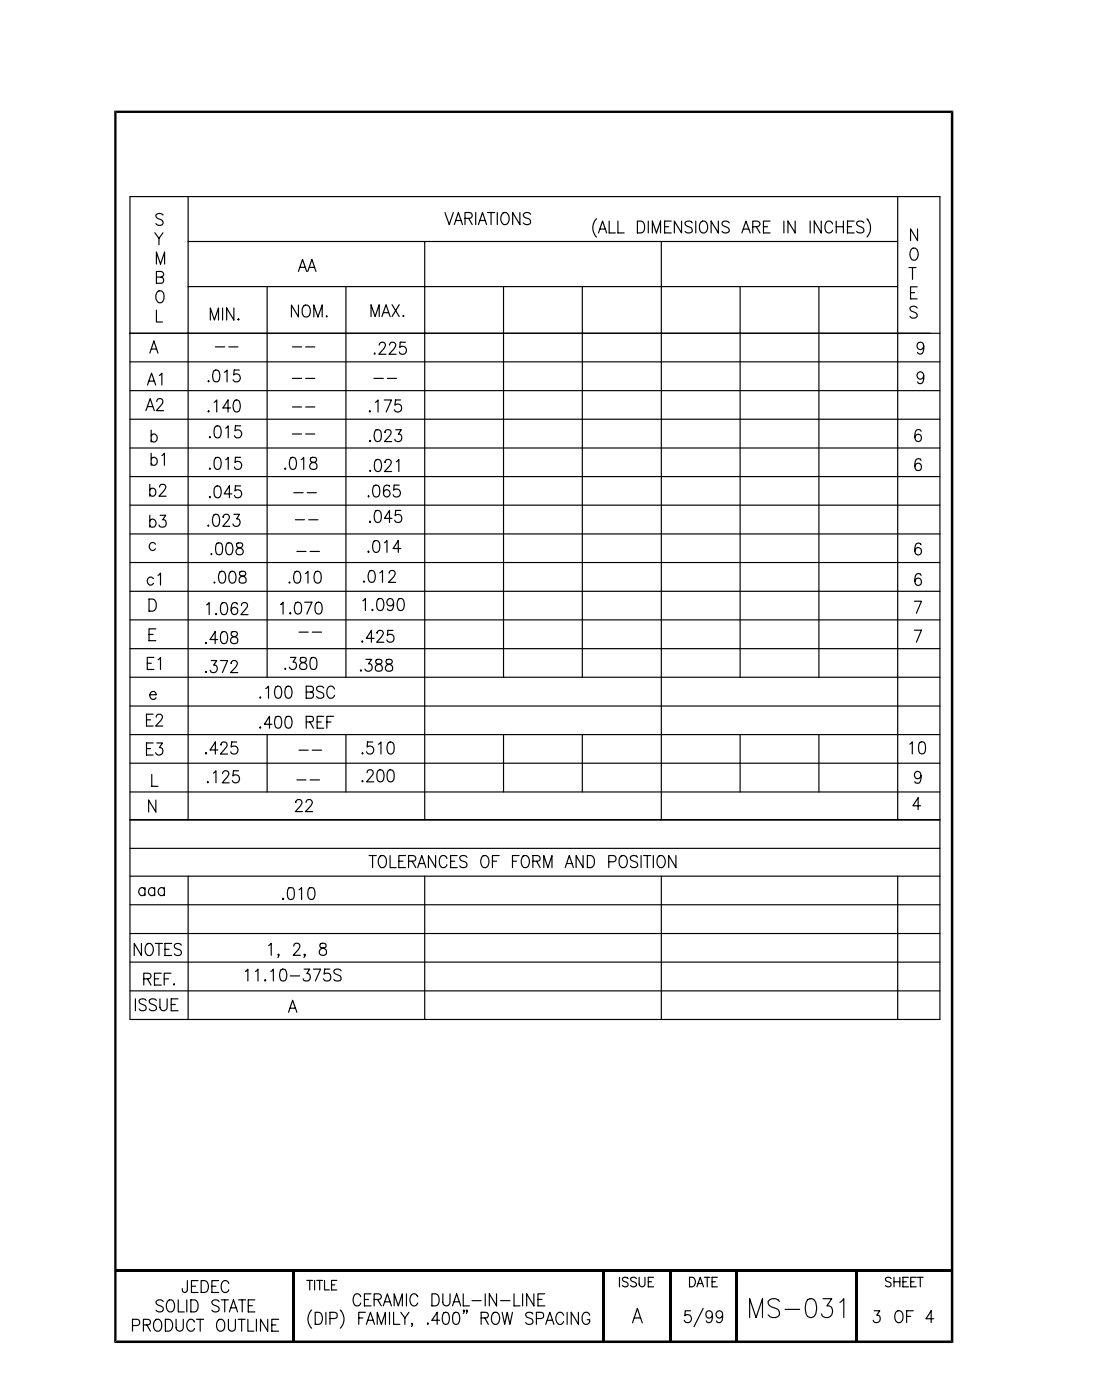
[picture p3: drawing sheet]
<svg xmlns="http://www.w3.org/2000/svg" width="241mm" height="305mm" viewBox="0 0 241 305" stroke-linecap="round" stroke-linejoin="round" font-family="sans-serif">
<g fill="none" stroke="#000" stroke-width=".25">
<path d="M28.3 42.8h176.2v179.2h-176.2zM33.7 50.7l.9 1.2v1.4M34 57.5v-2.6l.9 2.6 .9-2.6v2.6M35.5 46.8a.87 .87 0 0 0-.9-.4 .87 .87 0 0 0-.7 .7 1.55 1.55 0 0 0 1.4 .9 .63 .63 0 0 1 .2 .6 .63 .63 0 0 1-.6 .5h-.4l-.6-.4M35.5 50.7l-.9 1.2M40.9 52.6h154.4M40.9 42.8v135.7M64.9 59.1l.9-2.6 .9 2.6M65.3 58.2h1.1M67 59.1l.9-2.6 .8 2.6M67.3 58.2h1.1M92.4 52.6v125.9"/>
<path d="M96.8 46.3l.9 2.6 .9-2.6M98.8 48.9l.9-2.6 .9 2.6M99.2 48h1.1M101.2 47.5h1a.64 .64 0 0 0 .6-.6 .64 .64 0 0 0-.6-.6h-1v2.6M102 47.5l.7 1.4M103.5 46.3v2.6M104.1 48.9l.9-2.6 .9 2.6M104.4 48h1.1M106.1 46.3h1.6M106.8 46.3v2.6M108.2 46.3v2.6M109.4 46.4l.2-.1a1.26 1.26 0 0 1 1.1 2 .8 .8 0 0 1-1.3 .5 1.67 1.67 0 0 1 0-2.4z"/>
<path d="M113.1 46.3v2.6l-1.6-2.6v2.6M115.4 46.7a.85 .85 0 0 0-.8-.5 .85 .85 0 0 0-.7 .7l.2 .4 .9 .3a.66 .66 0 0 1 .4 .7 .66 .66 0 0 1-.5 .6h-.5l-.5-.4M129.8 47.6a2.83 2.83 0 0 0 0 4M130.2 50.7l.9-2.6 .9 2.6M130.6 49.9h1.1M132.5 48.1v2.6h1.4M134.5 48.1v2.6h1.3M138.7 48.1a1.39 1.39 0 0 1 1.5 .8 1.39 1.39 0 0 1-.4 1.7l-1.1 .1zM141.1 48.1v2.6M141.9 50.7v-2.6l.9 2.6 .9-2.6v2.6M143.9 52.6v125.9M144.6 49.4h.9"/>
<path d="M146 48.1h-1.4v2.6h1.4M148.3 48.1v2.6l-1.6-2.6v2.6M150.6 48.5a.85 .85 0 0 0-.8-.4 .85 .85 0 0 0-.7 .7l.2 .3 .9 .4a.62 .62 0 0 1 .4 .6 .62 .62 0 0 1-.5 .6h-.5l-.5-.3M151.4 48.1v2.6M152.6 48.3a.91 .91 0 0 1 1.4 .8 1.24 1.24 0 0 1-.7 1.6 1.32 1.32 0 0 1-1.1-.8 1.32 1.32 0 0 1 .2-1.4zM156.3 48.1v2.6l-1.6-2.6v2.6M158.7 48.5a.85 .85 0 0 0-.9-.4 .85 .85 0 0 0-.7 .7l.4 .4a1.26 1.26 0 0 1 1.2 .8 .8 .8 0 0 1-.5 .7 .8 .8 0 0 1-.9-.1l-.2-.2M161.4 50.7l.9-2.6 .9 2.6M161.8 49.9h1.1M163.8 49.4h1a.61 .61 0 0 0 .4-1l-.4-.3h-1v2.6M164.5 49.4l.9 1.3M166.1 49.4h.9"/>
<path d="M167.6 48.1h-1.5v2.6h1.5M170.6 48.1v2.6M173 48.1v2.6l-1.6-2.6v2.6M176.3 48.1v2.6M178.7 48.1v2.6l-1.5-2.6v2.6M181.1 48.8a.77 .77 0 0 0-.7-.7 .77 .77 0 0 0-.8 .7 1.5 1.5 0 0 0 .6 1.9 .84 .84 0 0 0 .9-.6M181.9 49.4h1.6M181.9 48.1v2.6M183.5 48.1v2.6M184.4 49.4h.9M185.8 48.1h-1.4v2.6h1.4M188 48.5a.85 .85 0 0 0-.9-.4 .85 .85 0 0 0-.7 .7l.2 .3 .9 .4a.62 .62 0 0 1 .5 .6 .62 .62 0 0 1-.6 .6h-.5l-.5-.3"/>
<path d="M188.6 47.6a2.95 2.95 0 0 1 0 4M195.3 42.8v135.7M197.8 58.3h1.5M198.4 54.1a.77 .77 0 0 1 1.2 .3 1.67 1.67 0 0 1-.5 2.2h-.4a1.65 1.65 0 0 1-.3-2.5zM198.5 58.3v2.5M199.6 49.8v2.6l-1.5-2.6v2.6M28.3 78.8h176.2M28.3 72.6h176.2M32.6 76.9l.9-2.6 .9 2.6M32.9 76h1.1M34 60.3h1.1a.62 .62 0 0 0 .5-.6 .62 .62 0 0 0-.5-.6h-1.1v2.6l1.3-.1a.72 .72 0 0 0 .3-.7 .72 .72 0 0 0-.5-.6M34 67.5v2.6h1.3"/>
<path d="M34.4 63.4l.7-.1a1.58 1.58 0 0 1 0 2.6 1.26 1.26 0 0 1-1.1-2zM40.9 62.4h154.4M45.8 69.7v-2.6l.9 2.6 .8-2.6v2.6M46.9 75.5h2M48.4 67.1v2.6M49.8 75.5h2M50.9 67.1v2.6l-1.6-2.6v2.6M51.8 69.6l.1-.2 .1 .2-.1 .1zM58.1 62.4v85M63.6 75.5h2M64.9 66.4v2.6l-1.5-2.6v2.6M66.2 66.5a.91 .91 0 0 1 1.3 .9 1.24 1.24 0 0 1-.7 1.6 1.13 1.13 0 0 1-1.1-1.6z"/>
<path d="M66.5 75.5h2M68.3 69v-2.6l.9 2.6 .9-2.6v2.6M71.1 68.8l.1 .1-.1 .1zM75.3 62.4v85M80.7 68.9v-2.6l.9 2.6 .9-2.6v2.6M81.5 76.9v.2l-.1-.1zM82.5 75.1v-.1a.72 .72 0 0 1 1.2-.4 .83 .83 0 0 1-.2 1.3l-1.1 1.2h1.6M83.1 68.9l.9-2.6 .9 2.6M83.4 68.1h1.1M84.8 75.1l.2-.5 .2-.1a.72 .72 0 0 1 .9 .5l-.3 .9-1.2 1.2h1.6M85.3 66.3l1.6 2.6M86.9 66.3l-1.6 2.6"/>
<path d="M87.8 68.7l.1 .1-.1 .1zM88.2 74.5h-1.1l-.1 1.1a.84 .84 0 0 1 1.2 .1 .84 .84 0 0 1-.1 1.2 .84 .84 0 0 1-1.2-.3M109.6 62.4v85M126.7 62.4v85M161 62.4v85M178.2 62.4v85M198.1 63.7h.9M199.6 67.1a.85 .85 0 0 0-.9-.5 .85 .85 0 0 0-.7 .7l.4 .5a1.26 1.26 0 0 1 1.2 .7v.4a.95 .95 0 0 1-1.6 0M199.6 62.4h-1.5v2.7h1.5M201 75.4a.76 .76 0 0 1-.8 .6 .76 .76 0 0 1-.7-.8 .76 .76 0 0 1 .8-.7l.4 .1a2.02 2.02 0 0 1 0 2.4 .66 .66 0 0 1-1.1-.3M28.3 97.5h176.2M28.3 85h176.2"/>
<path d="M28.3 91.3h176.2M31.7 89.4l1-2.6 .9 2.6M32.1 83.8l.9-2.6 .9 2.6M32.1 88.5h1.1M32.4 83h1.1M32.9 99.9a.8 .8 0 0 1 1.1-.1 .8 .8 0 0 1 .1 1.1 .67 .67 0 0 1-.6 .4 .67 .67 0 0 1-.6-.4M32.9 94.9a.78 .78 0 0 1 1.1-.2 .78 .78 0 0 1 .1 1.1 .67 .67 0 0 1-.6 .4 .67 .67 0 0 1-.6-.4M32.9 93.6v2.6M32.9 98.7v2.6M34.1 87.4l.2-.5 .7-.1a.8 .8 0 0 1 .1 1.4l-1.1 1.2h1.6M34.7 81.7l.5-.5v2.6M35.2 99.2l.6-.5v2.6"/>
<path d="M45.3 83l.1-.1 .1 .1-.1 .1zM45.3 89.6l.1-.1 .1 .1-.1 .1zM45.6 95.2l.1-.1 .1 .1-.1 .1zM46.6 80.7a.72 .72 0 0 1 1.1 .3 2.26 2.26 0 0 1-.2 2 .72 .72 0 0 1-1.1-.3 2.26 2.26 0 0 1 .2-2zM46.6 87.6l.6-.5v2.6M46.9 92.8l.6-.1a1.49 1.49 0 0 1 .5 2.1l-.2 .4-.6 .1a1.19 1.19 0 0 1-.6-1.5l.1-.6zM46.9 99.7l.6-.1a1.49 1.49 0 0 1 .5 2.1l-.2 .4-.6 .1a1.16 1.16 0 0 1-.6-1.5l.1-.6zM48.8 81l.6-.4v2.5M49.1 93.2l.6-.5v2.6M50.2 88.8h-1.7l1.1-1.7v2.6M51.1 87.2l.5-.1a1.49 1.49 0 0 1 .6 2.1l-.3 .4-.5 .1a1.49 1.49 0 0 1-.6-2.1zM52.1 80.6h-1.1l-.2 1.1a.85 .85 0 0 1 1.3 0 .85 .85 0 0 1-.2 1.2 .85 .85 0 0 1-1.2-.2"/>
<path d="M52.4 92.7h-1.2l-.1 1.1a.86 .86 0 0 1 1.2 0 .86 .86 0 0 1 0 1.2 .86 .86 0 0 1-1.2 .1l-.1-.3M52.4 99.6h-1.2l-.1 1.1a.84 .84 0 0 1 1.3 0 .84 .84 0 0 1-.2 1.3 .84 .84 0 0 1-1.2-.3M63.3 99.7l.5-.1a1.49 1.49 0 0 1 .6 2.1l-.2 .4-.6 .1a1.49 1.49 0 0 1-.5-2.1zM63.6 82.4h2M63.6 88.6h2M63.6 94.5h2M66.5 82.4h2M66.5 88.6h2M66.5 94.5h2M67.6 99.7a.55 .55 0 0 0 .3 .9 .93 .93 0 0 1 .9 .3 .93 .93 0 0 1 .1 1 .8 .8 0 0 1-1.4 0 .8 .8 0 0 1 .6-1.2l.4-.1a.55 .55 0 0 0 .2-.9l-.3-.1zM80.3 89.6l.2-.1 .1 .1-.1 .1zM80.5 95.9l.1 .1-.1 .1v-.2l-.1 .1"/>
<path d="M81.4 82.4h2M81.7 87.6l.6-.5v2.6M81.7 93.6a.83 .83 0 0 1 1.2 .4 2.47 2.47 0 0 1-.3 2l-.5 .1a1.49 1.49 0 0 1-.6-2.1zM83.6 87.1h1.6l-1.2 2.6M83.8 94v.1l.1-.3a.81 .81 0 0 1 1-.2l.1 .2a.96 .96 0 0 1-.2 1.1l-1.1 1.2h1.5M84.3 82.4h2M86.1 93.6h1.2l-.6 .9a.81 .81 0 0 1 .6 1.3 .81 .81 0 0 1-1.4-.2M87.2 87.1h-1.1l-.2 1.1a.84 .84 0 0 1 1.3 .1 .84 .84 0 0 1-.2 1.2 .84 .84 0 0 1-1.2-.3M200.4 93.9a.66 .66 0 0 0-1-.3 2.21 2.21 0 0 0 0 2.4 .74 .74 0 0 0 1-.2 .74 .74 0 0 0-.2-1 .74 .74 0 0 0-1 .1l-.1 .3M201 81.8a.74 .74 0 0 1-1 .6 .74 .74 0 0 1-.3-1.1 .74 .74 0 0 1 1.2 0 2.4 2.4 0 0 1-.2 2.1 .66 .66 0 0 1-1.1-.3M28.3 116.2h176.2M28.3 110h176.2"/>
<path d="M28.3 103.8h176.2M32.6 113.4a.8 .8 0 0 1 1.2-.1 .8 .8 0 0 1 0 1.1 .71 .71 0 0 1-1.2 0M32.6 106.7a.72 .72 0 0 1 .9-.3 .72 .72 0 0 1 .4 .9 .69 .69 0 0 1-.5 .7 .69 .69 0 0 1-.8-.3M32.6 105.5v2.5M32.6 112.2v2.6M33.8 118.5a.79 .79 0 0 0-1.1-.2 .79 .79 0 0 0-.1 1.2 .67 .67 0 0 0 .6 .4 .67 .67 0 0 0 .6-.4M34.7 106l.2-.5a.81 .81 0 0 1 1 .2 .87 .87 0 0 1-.2 1.1l-1.1 1.2h1.6M34.8 112.2h1.3l-.7 1a.81 .81 0 0 1 .8 .9 .81 .81 0 0 1-1 .7l-.4-.1-.2-.4M45.2 114.5l.1-.2 .1 .2-.1 .1zM45.6 102.1l.1-.2 .1 .2-.1 .1zM45.7 108.1v.3l-.1-.2zM46.6 112.1l.5-.1a1.49 1.49 0 0 1 .6 2.1l-.2 .4-.6 .1a1.49 1.49 0 0 1-.5-2.1z"/>
<path d="M46.9 105.9a.72 .72 0 0 1 1.1 .4 2.26 2.26 0 0 1-.2 1.9l-.6 .2a1.16 1.16 0 0 1-.6-1.5l.1-.6zM47.2 118.3a.81 .81 0 0 1 1.1 .4 2.71 2.71 0 0 1-.2 1.9 .74 .74 0 0 1-1.1-.3 2.76 2.76 0 0 1 .2-2zM48.6 112.5v.1l.2-.5a.74 .74 0 0 1 1 .2 .74 .74 0 0 1-.2 1l-1.1 1.3h1.5M49.1 100.1l.6-.5v2.6M49.4 118.3a.77 .77 0 0 1 1.1 .4 2.26 2.26 0 0 1-.2 1.9l-.5 .2a1.49 1.49 0 0 1-.6-2.1zM50.5 107.5h-1.7l1.1-1.7v2.6M50.9 112h1.2l-.6 1h.3a.84 .84 0 0 1 .2 1.3 .84 .84 0 0 1-1.3-.2M51.6 118.3a.62 .62 0 0 0 .2 .9 .91 .91 0 0 1 .9 .4 .91 .91 0 0 1 0 1 .87 .87 0 0 1-1.3-.3 1.01 1.01 0 0 1 1.1-1.1 .5 .5 0 0 0 .3-.6 .5 .5 0 0 0-.4-.4zM52.4 105.8h-1.2l-.1 1.1a.84 .84 0 0 1 1.3 0 .84 .84 0 0 1-.2 1.3 .84 .84 0 0 1-1.2-.3M61.9 102.1l.2-.2 .1 .2-.1 .1zM63.9 107.3h2.1M64.3 113.2h2"/>
<path d="M65.5 100.1l.6-.5v2.6M66.8 107.3h2M67.2 113.2h2M80.2 107.9l.1 .2-.1 .1zM80.4 102.5l.2-.1v.1v.2zM80.5 113.5l.1 .1-.1 .1v-.2l-.1 .1M81.4 117.8a.77 .77 0 0 1 1.1 .4 2.47 2.47 0 0 1-.2 1.9l-.6 .2a1.49 1.49 0 0 1-.5-2.1zM81.4 105.7a.77 .77 0 0 1 1.1 .4 2.47 2.47 0 0 1-.2 2l-.6 .1a1.49 1.49 0 0 1-.5-2.1zM81.7 111.3l.6-.2a1.16 1.16 0 0 1 .7 1.5l-.1 .6-.3 .4-.5 .1a1.49 1.49 0 0 1-.6-2.1zM81.8 100.2l.5-.2a1.49 1.49 0 0 1 .6 2.2l-.2 .3-.6 .2a1.2 1.2 0 0 1-.7-1.5l.1-.7zM83.7 118.2l.5-.5v2.6M83.8 100.5v.2l.4-.7 .7 .2a.78 .78 0 0 1-.1 1.2l-1.1 1.3h1.5"/>
<path d="M84.8 106a.64 .64 0 0 0-1-.3 2.13 2.13 0 0 0 0 2.4 .75 .75 0 0 0 1-.3 .75 .75 0 0 0-.3-1 .75 .75 0 0 0-1 .2l-.1 .4M85.3 112.9h-1.6l1.1-1.8v2.6M86.2 100.5l.6-.5v2.7M86.9 105.6h-1.1l-.2 1.1a.87 .87 0 0 1 1.3 0 .87 .87 0 0 1 0 1.3 .87 .87 0 0 1-1.3-.1v-.2M87.2 111.1h-1.1l-.1 1.2a.86 .86 0 0 1 1.2 0 .86 .86 0 0 1 0 1.2 .86 .86 0 0 1-1.2 0l-.1-.3M87.2 119.4h-1.6l1.1-1.7v2.6M200.4 100.2a.66 .66 0 0 0-1-.2 2.19 2.19 0 0 0 0 2.4 .77 .77 0 0 0 1.1-.7 .77 .77 0 0 0-1.1-.7l-.3 .6M200.4 118.6a.66 .66 0 0 0-1-.2 2.13 2.13 0 0 0 0 2.3 .74 .74 0 0 0 1-.3 .74 .74 0 0 0-.2-.9 .74 .74 0 0 0-1 .1l-.1 .4M28.3 122.5h176.2M28.3 128.7h176.2M28.3 135h176.2M32.4 130.4a1.38 1.38 0 0 1 1.5 .7 1.38 1.38 0 0 1-.1 1.6l-.6 .4h-.8z"/>
<path d="M32.4 138.1h.9M33.4 126a.84 .84 0 0 0-1.4 .3 .84 .84 0 0 0 .9 1.1l.5-.4M33.9 136.9h-1.5v2.6h1.5M34.4 125.3l.5-.5v2.6M44.7 140l.1-.1 .2 .1-.2 .1zM45 131.7l.5-.5v2.6M45.9 120.6l.1-.1 .1 .1-.1 .2zM46.6 126.8h.2l-.1 .2zM46.9 133.7l.2-.1 .1 .1-.1 .1zM47.4 139.2h-1.7l1.1-1.7v2.6M47.9 124.5l.5-.1a1.49 1.49 0 0 1 .6 2.1 .69 .69 0 0 1-.7 .5 .69 .69 0 0 1-.6-.5 2.26 2.26 0 0 1 .2-2zM48.3 131.3l.6-.1a1.49 1.49 0 0 1 .5 2.1l-.2 .4-.6 .1a1.2 1.2 0 0 1-.6-1.5v-.6z"/>
<path d="M48.3 137.6l.6-.1a1.49 1.49 0 0 1 .5 2.1l-.2 .4-.6 .1a1.2 1.2 0 0 1-.6-1.5v-.6zM50.1 124.5l.6-.1a1.49 1.49 0 0 1 .5 2.1 .69 .69 0 0 1-.6 .5 .69 .69 0 0 1-.7-.5 2.26 2.26 0 0 1 .2-2zM50.4 137.6a.55 .55 0 0 0 .2 .9 1.02 1.02 0 0 1 1.1 1.1 .81 .81 0 0 1-.9 .5 .81 .81 0 0 1-.6-.9 1.14 1.14 0 0 1 1.1-.7 .55 .55 0 0 0 .2-.9l-.3-.1zM51.6 131.6a.66 .66 0 0 0-1-.3 2.21 2.21 0 0 0 0 2.4 .75 .75 0 0 0 1-.3 .75 .75 0 0 0-.2-1 .75 .75 0 0 0-1 .1l-.1 .4M52.2 124.5a.51 .51 0 0 0 .3 .8 .91 .91 0 0 1 .9 .5 .91 .91 0 0 1-.1 1 .89 .89 0 0 1-1.3-.3 .96 .96 0 0 1 1.1-1.2 .51 .51 0 0 0 .2-.8l-.3-.1zM52.5 131.8l.2-.5 .7-.1a.77 .77 0 0 1 .1 1.3l-1.1 1.3h1.6M61 131.6l.6-.5v2.6M62.9 126.8h.2l-.1 .2zM63.2 133.4l.1 .2-.1 .1v-.3l-.1 .2M64.2 124.5l.6-.1a1.49 1.49 0 0 1 .5 2.1 .69 .69 0 0 1-.6 .5 .69 .69 0 0 1-.7-.5 2.26 2.26 0 0 1 .2-2zM64.4 131.2l.5-.1a1.16 1.16 0 0 1 .7 1.5l-.1 .6a.72 .72 0 0 1-.6 .5 .72 .72 0 0 1-.7-.5 2.26 2.26 0 0 1 .2-2zM64.6 120.1h2"/>
<path d="M65.1 137.6h2M66.3 131.1h1.6l-1.1 2.6M66.5 124.9l.5-.5v2.6M67.5 120.1h2M67.9 137.6h2.1M68.7 124.5l.6-.1a1.2 1.2 0 0 1 .6 1.5l-.1 .6a.72 .72 0 0 1-.7 .5 .72 .72 0 0 1-.6-.5 2.26 2.26 0 0 1 .2-2zM68.9 131.2l.5-.1a1.49 1.49 0 0 1 .6 2.1 .72 .72 0 0 1-.7 .5 .72 .72 0 0 1-.7-.5 2.47 2.47 0 0 1 .3-2zM78.7 139.7l.1-.1 .2 .1-.2 .1zM79 130.8l.5-.5v2.6M79.2 126.5v.3l-.1-.1zM80.2 120l.1 .1-.1 .2v-.3l-.1 .1M80.4 124.3l.6-.1a1.49 1.49 0 0 1 .5 2.1 .69 .69 0 0 1-.6 .5 .69 .69 0 0 1-.7-.5 2.26 2.26 0 0 1 .2-2z"/>
<path d="M81.1 132.7v.2l-.2-.1zM81.4 139h-1.7l1.1-1.8v2.6M82 137.7v.1v-.1a.75 .75 0 0 1 1.2-.3 .77 .77 0 0 1-.1 1.2l-1.1 1.2h1.5M82.3 130.4l.5-.1a1.49 1.49 0 0 1 .6 2.1l-.2 .4-.6 .1a1.16 1.16 0 0 1-.6-1.5v-.6zM82.6 124.7l.6-.5v2.6M84.7 124.8l.2-.5 .7-.1a.79 .79 0 0 1 .1 1.4l-1.2 1.2h1.6M85.5 137.2h-1.1l-.1 1.1a.84 .84 0 0 1 1.2 .1 .84 .84 0 0 1-.1 1.2 .84 .84 0 0 1-1.2-.3M85.6 131.2a.75 .75 0 0 1-1 .6 .75 .75 0 0 1-.3-1.2 .75 .75 0 0 1 1.2 .1 2.47 2.47 0 0 1-.2 2.1 .66 .66 0 0 1-1-.3M86.7 130.4l.6-.1a1.49 1.49 0 0 1 .5 2.1l-.2 .4-.5 .1a1.49 1.49 0 0 1-.6-2.1zM199 130.9h1.5l-1.1 2.6M199 137.2h1.5l-1.1 2.6M200.4 125.3a.66 .66 0 0 0-1-.3 2.13 2.13 0 0 0 0 2.3 .74 .74 0 0 0 1-.2 .74 .74 0 0 0-.2-1 .74 .74 0 0 0-1 .1l-.1 .4"/>
<path d="M28.3 141.2h176.2M28.3 147.4h176.2M28.3 153.7h176.2M28.3 159.9h176.2M31.9 156.7h.9M32 144.4h.9M32.6 151.3h1.4v-.3a.65 .65 0 0 0-.6-.5 .65 .65 0 0 0-.7 .4 .8 .8 0 0 0 .1 1.1 .8 .8 0 0 0 1.2-.1M33.3 155.5h-1.4v2.6h1.4M33.5 143.1h-1.5v2.7h1.5M34 156.1l.4-.6 .7 .1a.57 .57 0 0 1 .1 .9l-1.3 1.6h1.5M34.4 143.6l.5-.5v2.7M44.8 146.2l.2 .1-.2 .1-.1-.1z"/>
<path d="M45.9 143.8h1.3l-.7 1a.81 .81 0 0 1 .6 1.3 .81 .81 0 0 1-1.4-.2M48 143.8h1.5l-1.1 2.6M50.3 144.3v.1l.4-.6 .7 .1a.78 .78 0 0 1-.1 1.3l-1.1 1.2h1.5M56.5 151.9l.1-.1 .1 .1-.1 .1zM56.6 158.3v.2l-.1-.1zM57.8 149.9l.6-.5v2.6M58.1 159.9v12.5M59.2 157.7h-1.7l1.1-1.7v2.5M60.1 156a.77 .77 0 0 1 1.1 .4 2.26 2.26 0 0 1-.2 2l-.6 .1a1.49 1.49 0 0 1-.5-2.1zM60.1 149.5l.5-.1a1.49 1.49 0 0 1 .6 2.1l-.2 .4-.6 .1a1.49 1.49 0 0 1-.5-2.1zM62.1 145.5l.1 .1-.1 .2zM62.3 156a.77 .77 0 0 1 1.1 .4 2.26 2.26 0 0 1-.2 2l-.5 .1a1.49 1.49 0 0 1-.6-2.1z"/>
<path d="M62.3 149.5l.6-.1a1.49 1.49 0 0 1 .5 2.1l-.2 .4-.5 .1a1.49 1.49 0 0 1-.6-2.1zM63.2 143.1h1.2l-.6 1a.81 .81 0 0 1 .6 1.3 .81 .81 0 0 1-1.5-.2M65.4 143.3a.62 .62 0 0 0 .2 .8 .93 .93 0 0 1 1 .5 .93 .93 0 0 1-.1 1 .9 .9 0 0 1-1.3-.4 .97 .97 0 0 1 1.1-1.1 .59 .59 0 0 0 .2-.8l-.3-.2zM66.6 157.2l1.4-.1 .2-.4-.1-.5-.5-.2h-1v2.5M66.6 150.7l1.4-.2 .2-.3-.2-.7-1.4-.1v2.6l1.4-.1a.7 .7 0 0 0 .2-.7 .7 .7 0 0 0-.6-.5M67.4 157.2l.8 1.3M67.7 143.3a.74 .74 0 0 1 1.2 .3 2.76 2.76 0 0 1-.2 2 .74 .74 0 0 1-1.2-.4 2.76 2.76 0 0 1 .2-1.9zM69 157.2h.9M70.4 156h-1.4v2.5h1.4M70.4 149.8a.85 .85 0 0 0-.8-.4 .85 .85 0 0 0-.7 .6l.2 .4 .9 .3a.65 .65 0 0 1 .5 .7 .65 .65 0 0 1-.6 .6h-.5l-.5-.4M71.1 157.2h.9M72.6 156h-1.5v2.5"/>
<path d="M72.8 150a.85 .85 0 0 0-1-.6 .85 .85 0 0 0-.7 1 1.07 1.07 0 0 0 .2 1.2 1.07 1.07 0 0 0 1.1 .3l.4-.5M75.3 159.9v12.5M78.5 145.9l.2 .1-.2 .1-.1-.1zM79.6 143.6h1.3l-.7 .9a.81 .81 0 0 1 .6 1.3 .81 .81 0 0 1-1.4-.1M81.9 143.7a.52 .52 0 0 0 .2 .8 .91 .91 0 0 1 1 .5 .91 .91 0 0 1-.1 1 .89 .89 0 0 1-1.3-.3 .96 .96 0 0 1 1.1-1.2 .52 .52 0 0 0 .2-.8l-.4-.1zM84.1 143.7a.52 .52 0 0 0 .2 .8 .95 .95 0 0 1 1 .4 .95 .95 0 0 1 0 1 .84 .84 0 0 1-.9 .2 .84 .84 0 0 1-.5-.8 1.1 1.1 0 0 1 1.1-.8 .52 .52 0 0 0 .2-.8l-.3-.1zM109.6 159.9v12.5M126.7 159.9v12.5M161 159.9v12.5M178.2 159.9v12.5M28.3 178.5h176.2M28.3 166.2h176.2"/>
<path d="M28.3 172.4h176.2M31.9 163h.9M33 168.6v2.6h1.4M33.3 161.8h-1.4v2.6h1.4M33.9 174.2v2.6l-1.6-2.6v2.6M34.1 161.8h1.2l-.6 1a.81 .81 0 0 1 .8 .7 .81 .81 0 0 1-.7 .9 .72 .72 0 0 1-.9-.5M44.8 163.9l.2 .1-.2 .2v-.3l-.1 .1M45.2 170.2l.1 .1-.1 .1-.1-.1zM46.4 168.3l.6-.5v2.6M47.4 163.3h-1.7l1.2-1.8v2.7M48.1 162.1v.1l.1-.4 .3-.3h.5a.77 .77 0 0 1 .1 1.4l-1.1 1.3h1.5M48.4 168.4v-.1a.72 .72 0 0 1 1.2-.4 .8 .8 0 0 1-.2 1.3l-1.1 1.2h1.6"/>
<path d="M51.5 161.5h-1.1l-.1 1.1a.88 .88 0 0 1 1.2 .1 .88 .88 0 0 1 0 1.2 .88 .88 0 0 1-1.2 0l-.1-.2M51.9 167.8h-1.1l-.1 1.2a.84 .84 0 0 1 1.2 0 .84 .84 0 0 1-.1 1.2 .84 .84 0 0 1-1.3-.3M64.3 174.6v.1v-.1a.72 .72 0 0 1 1.2-.4 .83 .83 0 0 1-.1 1.3l-1.1 1.2h1.5M64.6 169.8h2M65.1 163.3h2M66.6 174.7l.2-.5 .3-.1a.72 .72 0 0 1 .8 .5l-.3 .9-1.1 1.2h1.5M67.5 169.8h2M67.9 163.3h2.1M78.7 164l.2-.1 .1 .1-.1 .2zM78.9 170l.1 .1-.1 .1-.2-.1zM79.9 168.2l.2-.5 .7-.1a.77 .77 0 0 1 .1 1.4l-1.1 1.2h1.5M81.1 161.5h-1.1l-.1 1.1a.86 .86 0 0 1 1.2 .1 .86 .86 0 0 1 0 1.2 .86 .86 0 0 1-1.2 0l-.1-.2"/>
<path d="M82.3 167.7l.6-.1a1.49 1.49 0 0 1 .5 2.1l-.2 .4-.5 .1a1.19 1.19 0 0 1-.7-1.5l.1-.6zM82.3 162.1l.6-.6v2.7M84.5 167.7l.6-.1a1.16 1.16 0 0 1 .7 1.5l-.1 .6-.3 .4-.5 .1a1.49 1.49 0 0 1-.6-2.1zM84.5 161.7l.6-.2a1.16 1.16 0 0 1 .7 1.5l-.1 .7-.3 .3-.5 .2a1.49 1.49 0 0 1-.6-2.1zM198 162l.5-.5v2.6M200.2 161.6a.74 .74 0 0 1 1.1 .4 2.71 2.71 0 0 1-.2 2 .74 .74 0 0 1-1.2-.4 2.76 2.76 0 0 1 .3-2zM200.3 175.4h-1.7l1.2-1.7v2.6M200.4 168.8a.73 .73 0 0 1-1 .6 .73 .73 0 0 1-.3-1.1 .73 .73 0 0 1 1.2 0 2.52 2.52 0 0 1-.2 2.1 .74 .74 0 0 1-1-.2M28.3 190.8h176.2M28.3 197h176.2M28.3 184.7h176.2M31.5 193.6a.8 .8 0 0 0-1.1-.1 .8 .8 0 0 0-.1 1.1 .71 .71 0 0 0 1.2 0"/>
<path d="M31.5 193.3v1.7M33.7 193.6a.8 .8 0 0 0-1.2-.1 .8 .8 0 0 0-.1 1.1 .71 .71 0 0 0 1.3 0M33.7 193.3v1.7M35.8 193.6a.8 .8 0 0 0-1.2-.1 .8 .8 0 0 0-.1 1.1 .71 .71 0 0 0 1.3 0M35.8 193.3v1.7M40.9 190.8v31.2M61.6 195.6l.1 .1-.1 .1v-.2l-.1 .1M62.8 193.3a.81 .81 0 0 1 1.2 .4 2.71 2.71 0 0 1-.2 2 .74 .74 0 0 1-1.2-.4 2.76 2.76 0 0 1 .2-2zM65.1 193.7l.5-.4v2.5M67.3 193.3a.77 .77 0 0 1 1.1 .4 2.26 2.26 0 0 1-.2 2l-.6 .1a1.16 1.16 0 0 1-.6-1.4l.1-.7zM80.3 186.3h1.6M81.1 186.3v2.6"/>
<path d="M82.8 186.4l.2-.1a1.16 1.16 0 0 1 1.1 1.6 .9 .9 0 0 1-.9 1 .9 .9 0 0 1-.9-1 1.76 1.76 0 0 1 .5-1.5zM84.9 186.3v2.6h1.3M86.8 187.5h.9M88.2 186.3h-1.4v2.6h1.4M88.9 187.5h1a.6 .6 0 0 0 .6-.4 .6 .6 0 0 0-.3-.7l-1.3-.1v2.6M89.7 187.5l.8 1.4M90.9 188.9l.9-2.6 .9 2.6M91.2 188h1.1M92.4 190.8v31.2M94.8 186.3v2.6l-1.6-2.6v2.6M97.2 186.9a.8 .8 0 0 0-1.2-.5 1.69 1.69 0 0 0 .2 2.5 .84 .84 0 0 0 1-.6M98 187.5h.9"/>
<path d="M99.5 186.3h-1.5v2.6h1.5M101.6 186.6a.85 .85 0 0 0-.9-.4 .85 .85 0 0 0-.7 .7l.2 .4 .9 .3a.65 .65 0 0 1 .5 .7 .65 .65 0 0 1-.6 .6h-.4l-.6-.4M105 186.4a.77 .77 0 0 1 1.2 .2 1.67 1.67 0 0 1-.5 2.3h-.4a1.65 1.65 0 0 1-.3-2.5zM107.1 187.5h1M108.6 186.3h-1.5v2.6M111.5 187.5h.9M112.9 186.3h-1.4v2.6M113.8 186.4a.77 .77 0 0 1 1.2 .2 1.67 1.67 0 0 1-.5 2.3h-.4a1.65 1.65 0 0 1-.3-2.5zM116 187.5l1.3-.1 .2-.4-.1-.5-.4-.2h-1v2.6M116.8 187.5l.7 1.4M118.3 188.9v-2.6l.9 2.6 .9-2.6v2.6M123 188.9l.9-2.6 .9 2.6"/>
<path d="M123.3 188h1.2M126.9 186.3v2.6l-1.6-2.6v2.6M127.8 186.3a1.38 1.38 0 0 1 1.5 .6 1.38 1.38 0 0 1-.2 1.6l-.5 .4h-.8zM132.5 187.6l1.3-.1a.71 .71 0 0 0 .2-.7 .71 .71 0 0 0-.5-.5h-1v2.6M135.1 186.4a.77 .77 0 0 1 1.2 .2 1.67 1.67 0 0 1-.5 2.3 1.16 1.16 0 0 1-1.1-1.6zM138.7 186.6a.85 .85 0 0 0-.8-.4 .85 .85 0 0 0-.7 .7l.2 .4 .9 .3a.65 .65 0 0 1 .4 .7 .65 .65 0 0 1-.6 .6l-.7-.1-.2-.3M139.5 186.3v2.6M140 186.3h1.6M140.8 186.3v2.6M142.2 186.3v2.6M143.4 186.4l.2-.1a1.26 1.26 0 0 1 1 2 .8 .8 0 0 1-1.2 .5 1.79 1.79 0 0 1 0-2.4zM143.9 190.8v31.2"/>
<path d="M147.1 186.3v2.6l-1.6-2.6v2.6M195.3 190.8v31.2M28.3 203.2h176.2M28.3 209.5h176.2M28.3 215.7h176.2M29.5 217.5v2.5M30.8 205.4v2.6l-1.6-2.6v2.6M31.3 213.1h1a.62 .62 0 0 0 .6-.6 .62 .62 0 0 0-.6-.6h-1v2.6M31.8 217.8a.84 .84 0 0 0-.9-.4 .84 .84 0 0 0-.6 .7l.2 .3 .9 .4a.63 .63 0 0 1 .4 .7 .63 .63 0 0 1-.6 .5l-.7-.1-.2-.2M32 205.5l.2-.1a1.26 1.26 0 0 1 1 2 .8 .8 0 0 1-1.2 .5 1.79 1.79 0 0 1 0-2.4zM32.1 213.1l.8 1.4M33.6 213.1h.9"/>
<path d="M33.8 205.4h1.5M34 217.8a.87 .87 0 0 0-.8-.4 .87 .87 0 0 0-.7 .7l.2 .3 .9 .4a.62 .62 0 0 1 .4 .7 .62 .62 0 0 1-.5 .5h-.5l-.5-.3M34.6 205.4v2.6M34.8 217.5v1.8a.79 .79 0 0 0 .8 .8 .79 .79 0 0 0 .8-.8v-1.8M35.1 211.9h-1.5v2.6h1.5M35.7 213.1h1M35.9 206.7h.9M37.2 211.9h-1.5v2.6M37.3 218.7h.8M37.3 205.4h-1.4v2.6h1.4M37.8 214.3l.1-.1 .1 .1-.1 .2zM38.7 217.5h-1.4v2.5h1.4"/>
<path d="M39.5 205.8a.82 .82 0 0 0-.9-.4 .82 .82 0 0 0-.7 .6l.2 .4 .9 .4a.66 .66 0 0 1 .5 .6 .66 .66 0 0 1-.6 .6l-.8-.1-.2-.3M53.4 211.5l.5-.5v2.6M55.6 211.5l.5-.5v2.6M57.7 213.4l.1 .1h-.2l.1-.1-.1 .1M58.5 205.9l.5-.5v2.6M58.9 211.5l.6-.5v2.6M60.6 208l.1-.1-.1 .1-.1-.1 .1-.2 .1 .4-.2 .3M61.2 211.1l.5-.1a1.49 1.49 0 0 1 .6 2.1 .77 .77 0 0 1-1.1 .4 2.21 2.21 0 0 1 0-2.4zM63.1 219.5h1.2M63.2 212.5h2M63.9 206l.2-.5 .7-.1a.79 .79 0 0 1 .1 1.3l-1.1 1.3h1.6M66.2 211h1.2l-.6 1a.82 .82 0 0 1 .7 .9 .82 .82 0 0 1-1 .7l-.3-.1-.2-.4"/>
<path d="M66.4 207.9l-.1 .1-.2-.1 .2-.2 .1 .2-.3 .5M68.2 211h1.6l-1.2 2.6M69.7 205.5a.51 .51 0 0 0 .2 .8 .94 .94 0 0 1 1 .5 .94 .94 0 0 1-.1 1.1 .81 .81 0 0 1-1.3-.3 .81 .81 0 0 1 .6-1.1l.5-.2a.51 .51 0 0 0 .2-.8l-.3-.1zM71.8 211h-1.1l-.2 1.1a.85 .85 0 0 1 1.3 0 .85 .85 0 0 1-.2 1.3 .85 .85 0 0 1-1.2-.3M74.2 211.4a.85 .85 0 0 0-.9-.4 .85 .85 0 0 0-.7 .6l.3 .4 .8 .3a.62 .62 0 0 1 .5 .7 .62 .62 0 0 1-.5 .6l-.8-.1-.3-.3M62.8 220.4l.9-2.6 .9 2.6M40.8 278.8l-.2 2.4a.56 .56 0 0 1-.8 0l-.1-.7M43.1 278.8h-1.4v2.6h1.4M43.8 278.8a1.35 1.35 0 0 1 1.5 .9 1.35 1.35 0 0 1-.8 1.7h-.7zM47.6 278.8h-1.5v2.6h1.5M49.8 279.4a.84 .84 0 0 0-1-.6 .84 .84 0 0 0-.7 1 1.13 1.13 0 0 0 1.1 1.6l.5-.3 .1-.3M66.8 278.8h1.2"/>
<path d="M67.4 278.8v2M68.5 278.8v2M68.9 278.8h1.3M69.6 278.8v2M70.6 278.8v2h1.1M72.1 279.7h.8M73.3 278.8h-1.2v2h1.2M134.8 278.1v2.1M136.7 278.4a.68 .68 0 0 0-.7-.3 .68 .68 0 0 0-.6 .5l.4 .4 .7 .3a.51 .51 0 0 1 .1 .5 .51 .51 0 0 1-.4 .4h-.3l-.5-.3M138.5 278.4a.71 .71 0 0 0-.7-.3 .71 .71 0 0 0-.6 .5l.2 .2 .7 .3 .4 .5a.69 .69 0 0 1-.6 .6 .69 .69 0 0 1-.7-.3M139.1 278.1v1.5a.64 .64 0 0 0 .6 .6 .64 .64 0 0 0 .6-.6v-1.5M141.1 279.1h.7"/>
<path d="M142.2 278.1h-1.1v2.1h1.1M150 278.1a1.06 1.06 0 0 1 1.3 1 1.06 1.06 0 0 1-1.3 1.1zM151.9 279.4h.9M153.2 278.1h1.3M153.9 278.1v2.1M154.9 279.1h.8M156.1 278.1h-1.2v2.1h1.2M193.9 278.4a.67 .67 0 0 0-.7-.3 .67 .67 0 0 0-.5 .5l.3 .4 .7 .3a.51 .51 0 0 1 .2 .5 .51 .51 0 0 1-.4 .4h-.4l-.4-.3M194.5 278.1v2.1M194.5 279.1h1.3M195.8 278.1v2.1M196.5 279.1h.7"/>
<path d="M197.7 278.1h-1.2v2.1h1.2M198.2 279.1h.7M199.3 278.1h-1.1v2.1h1.1M199.6 278.1h1.3M200.2 278.1v2.1M28.8 288.6h1a.69 .69 0 0 0 .6-.7 .69 .69 0 0 0-.6-.7h-1v2.6M31.2 288.5l1.3-.2 .2-.3-.1-.5-.4-.3h-1v2.6M32 288.5l.7 1.3M33.6 287.6l.5-.4a1.16 1.16 0 0 1 1.1 1.6 .88 .88 0 0 1-.6 .9 .88 .88 0 0 1-1-.2 1.91 1.91 0 0 1 0-1.9zM35.5 283.4a.85 .85 0 0 0-.9-.4 .85 .85 0 0 0-.6 .6 1.55 1.55 0 0 0 1.3 .9 .63 .63 0 0 1 0 1 1.03 1.03 0 0 1-1.3-.3M36 287.2a1.38 1.38 0 0 1 1.5 .8 1.38 1.38 0 0 1-.4 1.7l-1.1 .1zM36.4 283.4a.76 .76 0 0 1 1.4 0 1.67 1.67 0 0 1-.5 2.2h-.4a1.48 1.48 0 0 1-.5-2.2z"/>
<path d="M38.3 287.2v1.9a.79 .79 0 0 0 .8 .7 .79 .79 0 0 0 .8-.7v-1.9M38.8 283v2.6h1.3M40.6 283v2.6M41.5 283a1.38 1.38 0 0 1 1.5 .6 1.38 1.38 0 0 1-.1 1.6l-.6 .4h-.8zM41.7 280h.8M42.3 287.8a.81 .81 0 0 0-1.2-.4 1.56 1.56 0 0 0 .2 2.4 .86 .86 0 0 0 1-.6M42.8 287.2h1.5M43.6 287.2v2.6M46.1 280h.9M47.3 287.6a.85 .85 0 0 1 1.1-.3 .85 .85 0 0 1 .5 .9 1.13 1.13 0 0 1-1.1 1.6 1.6 1.6 0 0 1-.5-2.2zM47.7 283.4a.85 .85 0 0 0-.9-.4 .85 .85 0 0 0-.7 .6 1.55 1.55 0 0 0 1.4 .9 .63 .63 0 0 1 0 1 1 1 0 0 1-1.4-.3M48.1 283h1.6"/>
<path d="M48.9 283v2.6M49.7 287.2v1.9a.76 .76 0 0 0 .8 .7 .76 .76 0 0 0 .7-.7v-1.9M49.9 285.6l.9-2.6 .9 2.6M50.2 284.7h1.2M51.8 287.2h1.5M51.9 283h1.6M52.6 287.2v2.6M52.7 283v2.6M53.9 287.2v2.6h1.3M54 284.3h.9M55.5 283h-1.5v2.6h1.5M55.8 287.2v2.6"/>
<path d="M58.3 287.2v2.6l-1.6-2.6v2.6M59.1 288.5h.9M60.6 287.2h-1.5v2.6h1.5M67.8 285.2a2.83 2.83 0 0 0 0 4M68.6 285.7h.8a1.48 1.48 0 0 1 0 2.6h-.8zM70.9 285.7v2.6M71.8 287.1l1.4-.2a.71 .71 0 0 0 .2-.7 .71 .71 0 0 0-.6-.5h-1v2.6M74 285.2a2.83 2.83 0 0 1 0 4M78.1 286.9h.9M78.5 282.3a.77 .77 0 0 0-.6-.6 .77 .77 0 0 0-.9 .4 1.67 1.67 0 0 0 .5 2.2 .77 .77 0 0 0 1-.6M79.3 282.9h.9M79.5 285.7h-1.4v2.6"/>
<path d="M79.7 288.3l.9-2.6 .9 2.6M80.1 287.4h1.1M80.7 281.7h-1.4v2.6h1.4M81.4 282.9h1a.62 .62 0 0 0 .6-.6 .62 .62 0 0 0-.6-.6h-1v2.6M82.1 288.3v-2.6l.9 2.6 .9-2.6v2.6M82.2 282.9l.8 1.4M83.4 284.3l.9-2.6 .9 2.6M83.7 283.4h1.1M84.8 285.7v2.6M85.6 285.7v2.6h1.4M85.8 284.3v-2.6l.9 2.6 .8-2.6v2.6M87.2 285.7l.9 1.2"/>
<path d="M88.1 286.9v1.4M88.4 281.7v2.6M89 285.7l-.9 1.2M89.7 288.2v.1l-.2-.1 .2-.1v.1l-.2 .6M90.9 282.3a.8 .8 0 0 0-.7-.6 .8 .8 0 0 0-.8 .4 1.67 1.67 0 0 0 .5 2.2 .84 .84 0 0 0 1-.6M93.1 288.1l.1 .1-.1 .1v-.2l-.1 .1M94 281.7a1.38 1.38 0 0 1 1.5 .6 1.38 1.38 0 0 1-.2 1.6l-.5 .4h-.8zM95.7 287.4h-1.7l1.1-1.7v2.6M96.4 281.7v1.8a.78 .78 0 0 0 .7 .8 .78 .78 0 0 0 .8-.8v-1.8M96.6 285.8l.5-.1a1.49 1.49 0 0 1 .6 2.1l-.2 .4-.6 .1a1.49 1.49 0 0 1-.5-2.1zM98.5 284.3l.9-2.6 .8 2.6M98.8 285.8l.6-.1a1.49 1.49 0 0 1 .5 2.1l-.2 .4-.6 .1a1.2 1.2 0 0 1-.6-1.4l.1-.7z"/>
<path d="M98.8 283.4h1.1M100.8 281.7v2.6h1.4M100.9 285.5l.1-.2-.1 .2-.1-.2 .1-.1 .1 .4-.2 .4M101.6 285.5l.1-.2h-.2l.1 .2v-.3a.52 .52 0 0 1-.1 .8M102.7 283.2h2M104.7 286.9h1a.62 .62 0 0 0 .6-.6 .62 .62 0 0 0-.6-.6h-1v2.6M105.5 286.9l.8 1.4M105.6 281.7v2.6M107.4 285.8a.77 .77 0 0 1 1.1 .3 1.67 1.67 0 0 1-.5 2.2 1.16 1.16 0 0 1-1.1-1.6zM108 281.7v2.6l-1.5-2.6v2.6M108.9 283.2h2.1M109.3 285.7l.5 2.6 .6-2.6 .6 2.6 .5-2.6"/>
<path d="M111.8 281.7v2.6h1.4M113.7 281.7v2.6M116 286.1a.85 .85 0 0 0-.9-.4 .85 .85 0 0 0-.7 .6l.2 .4 .9 .4a.65 .65 0 0 1 .5 .6 .65 .65 0 0 1-.6 .6h-.5l-.5-.3M116.2 281.7v2.6l-1.6-2.6v2.6M116.7 287.1l1.4-.2a.71 .71 0 0 0 .2-.7 .71 .71 0 0 0-.6-.5h-1v2.6M117.1 282.9h.8M118.5 281.7h-1.4v2.6h1.4M118.7 288.3l.9-2.6 .9 2.6M119.1 287.4h1.1M122.6 286.3a.8 .8 0 0 0-1.2-.5 1.61 1.61 0 0 0 .2 2.5 .84 .84 0 0 0 1-.6M123.4 285.7v2.6M125.9 285.7v2.6l-1.6-2.6v2.6"/>
<path d="M128.3 286.3a.85 .85 0 0 0-1-.6 .85 .85 0 0 0-.6 1 1.07 1.07 0 0 0 .1 1.2 1.07 1.07 0 0 0 1.2 .3l.2-.2 .1-.7h-.5M137.6 288l1.1-3.1 1 3.1M138 286.9h1.4M150.2 285.4h-1.1l-.1 1.1a.84 .84 0 0 1 1.3 0 .84 .84 0 0 1-.2 1.2 .84 .84 0 0 1-1.2-.3M151.6 280.2l.8-2.1 .7 2.1M153 284.9l-2 3.9M155 286.2a.76 .76 0 0 1-.9 .7 .76 .76 0 0 1-.5-1.1 .76 .76 0 0 1 1.1-.3 1.93 1.93 0 0 1 0 2.3 .66 .66 0 0 1-1-.2M157.2 286.2a.76 .76 0 0 1-1.1 .6 .76 .76 0 0 1 0-1.3 .71 .71 0 0 1 1 .2 2.68 2.68 0 0 1-.2 2.1 .61 .61 0 0 1-1-.2M163.1 286.9v-4.2l1.4 4.2 1.4-4.2v4.2M169.6 283.3a1.49 1.49 0 0 0-2.5 0 1.08 1.08 0 0 0 .8 1.2l1 .4a1 1 0 0 1 .7 1 1 1 0 0 1-.9 1h-.7l-.9-.6M170.8 285.1h3.2M175.7 283l.9-.3a1.93 1.93 0 0 1 1.1 2.4l-.2 .9-.4 .6-.5 .3-.9-.3a3.5 3.5 0 0 1 0-3.6z"/>
<path d="M179.1 282.7h1.9l-1.1 1.6h.6a1.35 1.35 0 0 1 .4 2 1.35 1.35 0 0 1-2 .2l-.2-.5M182.8 283.5l.8-.8v4.2M190.2 285.4h1.2l-.6 .9a.81 .81 0 0 1 .6 1.3 .81 .81 0 0 1-1.4-.2M194.9 285.7a.87 .87 0 0 1 1-.3 .87 .87 0 0 1 .6 .9 1.16 1.16 0 0 1-1.1 1.7 1.6 1.6 0 0 1-.5-2.3zM197.3 286.6h.9M198.7 285.4h-1.4v2.6M203.2 287.1h-1.7l1.1-1.7v2.6"/>
</g>
<path d="M24.8 24.1h182.6l-.5 .5h-181.5zM206.9 24.6l.5-.5v268.3l-.5-.6zM25.1 276.3h182v.5h-182zM63.5 276.5h.5v15.6h-.5zM130.9 276.5h.6v15.6h-.6zM145.5 276.5h.5v15.6h-.5zM160.1 276.5h.5v15.6h-.5zM186.1 276.5h.5v15.6h-.5zM24.8 24.1l.6 .5v267.2l-.6 .6zM25.4 291.8h181.5l.5 .6h-182.6z" fill="#000"/>
</svg>
